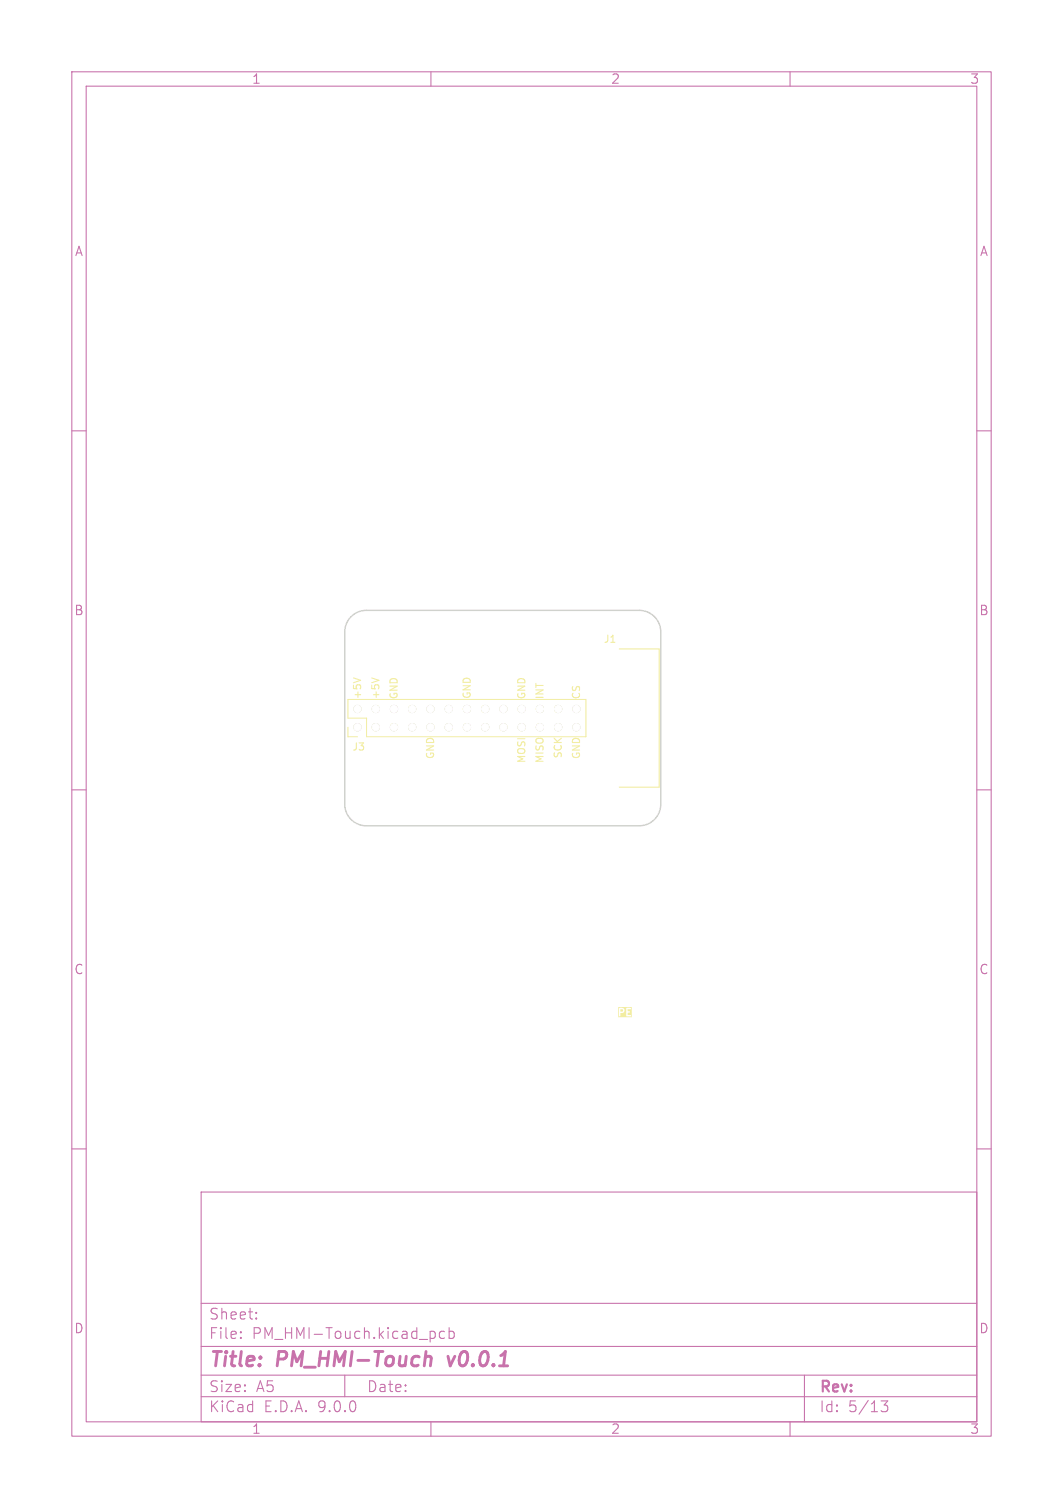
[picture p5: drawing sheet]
<svg xmlns="http://www.w3.org/2000/svg" width="148mm" height="210mm" viewBox="0 0 148 210" stroke-linecap="round" stroke-linejoin="round" font-family="sans-serif">
<defs><g id="words">
<g font-size="2.8" fill="#c872ab">
<text x="29" y="190.9">Title:</text>
<text x="38.7" y="190.9">PM_HMI-Touch</text>
<text x="63.3" y="190.9">v0.0.1</text>
</g>
<g font-size="2.1" fill="#c872ab">
<text x="29" y="184">Sheet:</text>
<text x="29" y="186.7">File:</text>
<text x="35.1" y="186.7">PM_HMI-Touch.kicad_pcb</text>
<text x="29" y="196.9">KiCad</text>
<text x="29" y="194.1">Size:</text>
<text x="35.7" y="194.1">A5</text>
<text x="36.7" y="196.9">E.D.A.</text>
<text x="44.3" y="196.9">9.0.0</text>
<text x="51" y="194.1">Date:</text>
<text x="114" y="194.3">Rev:</text>
<text x="114" y="196.9">Id:</text>
<text x="118.1" y="196.9">5/13</text>
</g>
<g font-size="1.8" fill="#c872ab">
<text x="35" y="11.9">1</text>
<text x="85" y="11.9">2</text>
<text x="135" y="11.9">3</text>
<text x="10.3" y="35.9">A</text>
<text x="136.4" y="35.9">A</text>
<text x="10.3" y="85.9">B</text>
<text x="136.3" y="85.9">B</text>
<text x="10.3" y="135.9">C</text>
<text x="136.3" y="135.9">C</text>
<text x="10.3" y="185.9">D</text>
<text x="136.3" y="185.9">D</text>
<text x="35" y="199.9">1</text>
<text x="85" y="199.9">2</text>
<text x="135" y="199.9">3</text>
</g>
<g font-size="1.4" fill="#f2eda1">
<text x="84" y="89.7">J1</text>
<text x="50.5" y="97.5" transform="rotate(-90 50.5 97.5)">+5V</text>
<text x="53" y="97.5" transform="rotate(-90 53 97.5)">+5V</text>
<text x="55.6" y="97.5" transform="rotate(-90 55.6 97.5)">GND</text>
<text x="65.7" y="97.4" transform="rotate(-90 65.7 97.4)">GND</text>
<text x="73.3" y="97.5" transform="rotate(-90 73.3 97.5)">GND</text>
<text x="75.9" y="97.5" transform="rotate(-90 75.9 97.5)">INT</text>
<text x="81" y="97.5" transform="rotate(-90 81 97.5)">CS</text>
<text x="49" y="104.7">J3</text>
<text x="60.6" y="105.8" transform="rotate(-90 60.6 105.8)">GND</text>
<text x="73.3" y="106.4" transform="rotate(-90 73.3 106.4)">MOSI</text>
<text x="75.9" y="106.4" transform="rotate(-90 75.9 106.4)">MISO</text>
<text x="78.4" y="105.7" transform="rotate(-90 78.4 105.7)">SCK</text>
<text x="81" y="105.8" transform="rotate(-90 81 105.8)">GND</text>
</g>
</g></defs>
<g fill="none" stroke="#c872ab" stroke-width=".15">
<path d="M10 10h128v190h-128zM12 12h124v186h-124zM60 10v2M110 10v2M10 60h2M136 60h2M10 110h2M136 110h2M10 160h2M28 166h108v32h-108zM136 160h2M28 194.5h108"/>
<path d="M28 191.5h108M28 187.5h108M28 181.5h108M33.5 186.3h.1l-.1 .1M33.5 186.3v.1M33.5 185.5v.1M33.5 185.5h.1l-.1 .1M35.7 183.6v.1M35.7 183.6h-.1l.1 .1M35.7 182.8v.1M35.7 182.8h-.1l.1 .1M48 191.5v3"/>
<path d="M60 198v2M60.3 185.4l.3 .3v.4l-.3 .3M61.9 185.5l-.4-.1-.3 .3v.4l.1 .2 .2 .1 .4-.1M62.5 185.5l.5-.1 .2 .3v.4l-.1 .2-.1 .1-.5-.1M62.5 184.9v1.5M110 198v2M112 191.5v6.5M122.7 195.1h.9l-.5 .6a.41 .41 0 0 1 .5 .3v.3l-.1 .2-.2 .1-.6-.1"/>
</g>
<path d="M59.8 188.9l.2 .1 .1 .2-.2 1M62.4 188.9l.3 1.3" fill="none" stroke="#c872ab" stroke-width=".4"/>
<path d="M49.2 94.4l1 .3M51.8 94.4l1 .3" fill="none" stroke="#f2eda1" stroke-width=".15"/>
<g fill="#f2eda1">
<path d="M86.4 140.6h.3v.2l-.3 .1z"/>
<path d="M86.1 140.2h1.9v1.5h-1.9v-1.2h.1v1h.2v-.4h.3l.2-.2 .1-.3-.1-.1h.3v1l.6 .1 .1-.1-.1-.1h-.4v-.4l.3-.1-.1-.1h-.2v-.2l.4-.1v-.1l-.9 .1-.6-.1-.2 .1z"/>
</g>
<path d="M48.4 97.4h33.2v5.2h-30.6v-2.6h-2.6zM48.4 101.3v1.3h1.4" fill="none" stroke="#f2eda1" stroke-width=".14"/>
<path d="M86.2 90.4h5.6v19.2h-5.6" fill="none" stroke="#f2eda1" stroke-width=".15"/>
<g fill="#f2eda1" stroke="#f2eda1" stroke-width=".14">
<circle cx="49.8" cy="101.3" r=".5"/>
<circle cx="49.8" cy="98.7" r=".5"/>
<circle cx="52.3" cy="101.3" r=".5"/>
<circle cx="52.3" cy="98.7" r=".5"/>
<circle cx="54.9" cy="101.3" r=".5"/>
<circle cx="54.9" cy="98.7" r=".5"/>
<circle cx="57.4" cy="101.3" r=".5"/>
<circle cx="57.4" cy="98.7" r=".5"/>
<circle cx="59.9" cy="101.3" r=".5"/>
<circle cx="59.9" cy="98.7" r=".5"/>
<circle cx="62.5" cy="101.3" r=".5"/>
<circle cx="62.5" cy="98.7" r=".5"/>
<circle cx="65" cy="101.3" r=".5"/>
<circle cx="65" cy="98.7" r=".5"/>
<circle cx="67.6" cy="101.3" r=".5"/>
<circle cx="67.6" cy="98.7" r=".5"/>
<circle cx="70.1" cy="101.3" r=".5"/>
<circle cx="70.1" cy="98.7" r=".5"/>
<circle cx="72.6" cy="101.3" r=".5"/>
<circle cx="72.6" cy="98.7" r=".5"/>
<circle cx="75.2" cy="101.3" r=".5"/>
<circle cx="75.2" cy="98.7" r=".5"/>
<circle cx="77.7" cy="101.3" r=".5"/>
<circle cx="77.7" cy="98.7" r=".5"/>
<circle cx="80.3" cy="101.3" r=".5"/>
<circle cx="80.3" cy="98.7" r=".5"/>
</g>
<path d="M48.9 85.9a3 3 0 0 1 2.1-.9h38a3 3 0 0 1 3 3v24a3 3 0 0 1-3 3h-38a3 3 0 0 1-3-3v-24a3 3 0 0 1 .9-2.1z" fill="none" stroke="#d0d2cd" stroke-width=".2"/>
<g fill="#d0d2cd" stroke="#d0d2cd" stroke-width=".14">
<circle cx="49.8" cy="101.3" r=".5"/>
<circle cx="49.8" cy="98.7" r=".5"/>
<circle cx="52.3" cy="101.3" r=".5"/>
<circle cx="52.3" cy="98.7" r=".5"/>
<circle cx="54.9" cy="101.3" r=".5"/>
<circle cx="54.9" cy="98.7" r=".5"/>
<circle cx="57.4" cy="101.3" r=".5"/>
<circle cx="57.4" cy="98.7" r=".5"/>
<circle cx="59.9" cy="101.3" r=".5"/>
<circle cx="59.9" cy="98.7" r=".5"/>
<circle cx="62.5" cy="101.3" r=".5"/>
<circle cx="62.5" cy="98.7" r=".5"/>
<circle cx="65" cy="101.3" r=".5"/>
<circle cx="65" cy="98.7" r=".5"/>
<circle cx="67.6" cy="101.3" r=".5"/>
<circle cx="67.6" cy="98.7" r=".5"/>
<circle cx="70.1" cy="101.3" r=".5"/>
<circle cx="70.1" cy="98.7" r=".5"/>
<circle cx="72.6" cy="101.3" r=".5"/>
<circle cx="72.6" cy="98.7" r=".5"/>
<circle cx="75.2" cy="101.3" r=".5"/>
<circle cx="75.2" cy="98.7" r=".5"/>
<circle cx="77.7" cy="101.3" r=".5"/>
<circle cx="77.7" cy="98.7" r=".5"/>
<circle cx="80.3" cy="101.3" r=".5"/>
<circle cx="80.3" cy="98.7" r=".5"/>
</g>
<g fill="#fff" stroke="#fff" stroke-width=".14">
<circle cx="49.8" cy="101.3" r=".5"/>
<circle cx="49.8" cy="98.7" r=".5"/>
<circle cx="52.3" cy="101.3" r=".5"/>
<circle cx="52.3" cy="98.7" r=".5"/>
<circle cx="54.9" cy="101.3" r=".5"/>
<circle cx="54.9" cy="98.7" r=".5"/>
<circle cx="57.4" cy="101.3" r=".5"/>
<circle cx="57.4" cy="98.7" r=".5"/>
<circle cx="59.9" cy="101.3" r=".5"/>
<circle cx="59.9" cy="98.7" r=".5"/>
<circle cx="62.5" cy="101.3" r=".5"/>
<circle cx="62.5" cy="98.7" r=".5"/>
<circle cx="65" cy="101.3" r=".5"/>
<circle cx="65" cy="98.7" r=".5"/>
<circle cx="67.6" cy="101.3" r=".5"/>
<circle cx="67.6" cy="98.7" r=".5"/>
<circle cx="70.1" cy="101.3" r=".5"/>
<circle cx="70.1" cy="98.7" r=".5"/>
<circle cx="72.6" cy="101.3" r=".5"/>
<circle cx="72.6" cy="98.7" r=".5"/>
<circle cx="75.2" cy="101.3" r=".5"/>
<circle cx="75.2" cy="98.7" r=".5"/>
<circle cx="77.7" cy="101.3" r=".5"/>
<circle cx="77.7" cy="98.7" r=".5"/>
<circle cx="80.3" cy="101.3" r=".5"/>
<circle cx="80.3" cy="98.7" r=".5"/>
</g>
<use href="#words"/>
</svg>
